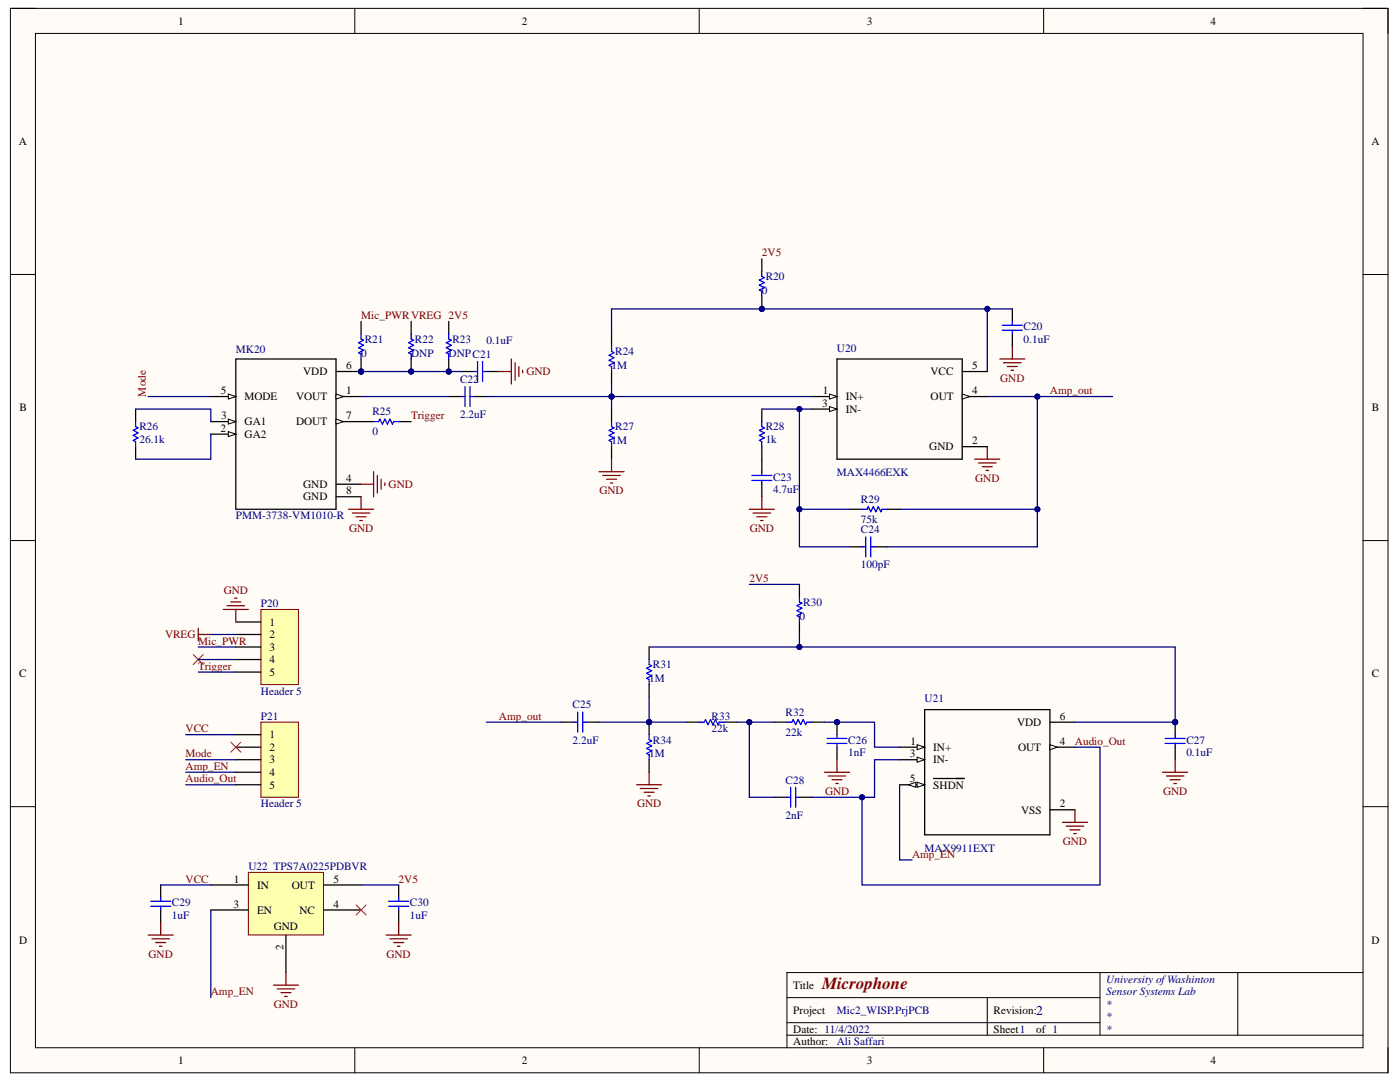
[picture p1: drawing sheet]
<svg xmlns="http://www.w3.org/2000/svg" width="279mm" height="216mm" viewBox="0 0 279 216" stroke-linecap="round" stroke-linejoin="round" font-family="sans-serif">
<defs><g id="words">
<text font-size="3.4" fill="#800000" x="164.1" y="197.3">Microphone</text>
<text font-size="2.7" fill="#000080" x="206.8" y="202.5">2</text>
<g font-size="2.2">
<text x="35.6" y="4.9">1</text>
<text x="104.1" y="4.9">2</text>
<text x="173" y="4.9">3</text>
<text x="241.6" y="4.9">4</text>
<text x="3.8" y="29">A</text>
<text x="273.7" y="29">A</text>
<text x="60.5" y="74.9">VDD</text>
<text x="69.1" y="73.7">6</text>
<text x="185.7" y="74.9">VCC</text>
<text x="194" y="73.7">5</text>
<text x="3.9" y="82.1">B</text>
<text x="44.1" y="78.6">5</text>
<text x="44.1" y="83.6">3</text>
<text x="48.8" y="79.9">MODE</text>
<text x="59.1" y="79.9">VOUT</text>
<text x="69.1" y="83.6">7</text>
<text x="69.1" y="78.6">1</text>
<text x="164.1" y="81.1">3</text>
<text x="164.2" y="78.6">1</text>
<text x="168.8" y="82.4">IN-</text>
<text x="168.8" y="79.9">IN+</text>
<text x="185.7" y="79.9">OUT</text>
<text x="194" y="78.6">4</text>
<text x="273.8" y="82.1">B</text>
<text x="44" y="86.1">2</text>
<text x="48.8" y="87.4">GA2</text>
<text x="48.8" y="84.9">GA1</text>
<text x="59.1" y="84.9">DOUT</text>
<text x="185.5" y="89.9">GND</text>
<text x="194" y="88.6">2</text>
<text x="60.5" y="99.9">GND</text>
<text x="60.5" y="97.4">GND</text>
<text x="69.1" y="98.6">8</text>
<text x="69.1" y="96.1">4</text>
<text x="53.8" y="124.9">1</text>
<text x="53.8" y="127.3">2</text>
<text x="53.8" y="129.8">3</text>
<text x="3.8" y="135.2">C</text>
<text x="53.8" y="132.4">4</text>
<text x="53.8" y="134.9">5</text>
<text x="273.8" y="135.2">C</text>
<text x="211.5" y="143.6">6</text>
<text x="53.8" y="147.3">1</text>
<text x="53.8" y="149.8">2</text>
<text x="181.7" y="148.6">1</text>
<text x="186.3" y="149.8">IN+</text>
<text x="203" y="144.9">VDD</text>
<text x="203.2" y="149.8">OUT</text>
<text x="211.5" y="148.6">4</text>
<text x="53.8" y="152.3">3</text>
<text x="53.8" y="154.8">4</text>
<text x="181.6" y="151.1">3</text>
<text x="186.3" y="152.3">IN-</text>
<text x="53.8" y="157.4">5</text>
<text x="181.6" y="156.1">5</text>
<text x="186.3" y="157.4">SHDN</text>
<text x="211.5" y="161.1">2</text>
<text x="203.8" y="162.4">VSS</text>
<text x="46.7" y="176.1">1</text>
<text x="51.3" y="177.3">IN</text>
<text x="58.2" y="177.3">OUT</text>
<text x="66.6" y="176.1">5</text>
<text x="46.6" y="181.1">3</text>
<text x="51.3" y="182.3">EN</text>
<text x="54.6" y="185.6">GND</text>
<text x="59.8" y="182.3">NC</text>
<text x="66.6" y="181.1">4</text>
<text x="3.8" y="188.3">D</text>
<text x="56.6" y="189.6" transform="rotate(-90 56.6 189.6)">2</text>
<text x="273.7" y="188.3">D</text>
<text x="158.3" y="197.3">Title</text>
<text x="158.3" y="202.3">Project</text>
<text x="198.3" y="202.3">Revision:</text>
<text x="158.3" y="208.6">Author:</text>
<text x="158.3" y="206.1">Date: 11/4/2022</text>
<text x="198.3" y="206.1">Sheet1</text>
<text x="206.8" y="206.1">of 1</text>
<text x="35.6" y="212.3">1</text>
<text x="104.1" y="212.3">2</text>
<text x="173" y="212.3">3</text>
<text x="241.6" y="212.3">4</text>
</g>
<g font-size="2.2" fill="#800000">
<text x="152" y="51.2">2V5</text>
<text x="72.1" y="63.6">Mic_PWRVREG 2V5</text>
<text x="105.1" y="74.9">GND</text>
<text x="199.6" y="76.1">GND</text>
<text x="29.1" y="79.1" transform="rotate(-90 29.1 79.1)">Mode</text>
<text x="82" y="83.6">Trigger</text>
<text x="209.5" y="78.6">Amp_out</text>
<text x="77.6" y="97.4">GND</text>
<text x="119.6" y="98.6">GND</text>
<text x="194.6" y="96.1">GND</text>
<text x="69.7" y="106.1">GND</text>
<text x="149.6" y="106.1">GND</text>
<text x="44.7" y="118.6">GND</text>
<text x="149.5" y="116.1">2V5</text>
<text x="32.9" y="127.3">VREG</text>
<text x="39.5" y="128.6">Mic_PWR</text>
<text x="39.5" y="133.6">Trigger</text>
<text x="99.6" y="143.6">Amp_out</text>
<text x="37" y="146.1">VCC</text>
<text x="214.5" y="148.6">Audio_Out</text>
<text x="37" y="153.6">Amp_EN</text>
<text x="37" y="151.1">Mode</text>
<text x="37" y="156.1">Audio_Out</text>
<text x="127.1" y="161.1">GND</text>
<text x="164.6" y="158.6">GND</text>
<text x="232.1" y="158.6">GND</text>
<text x="182" y="171.1">Amp_EN</text>
<text x="212.1" y="168.6">GND</text>
<text x="37" y="176.1">VCC</text>
<text x="79.6" y="176.1">2V5</text>
<text x="29.6" y="191.1">GND</text>
<text x="77.1" y="191.1">GND</text>
<text x="42.1" y="198.6">Amp_EN</text>
<text x="54.6" y="201.1">GND</text>
</g>
<g font-size="2.2" fill="#000080">
<text x="152" y="58.6">0</text>
<text x="152.8" y="55.9">R20</text>
<text x="204.3" y="65.9">C20</text>
<text x="47.1" y="70.4">MK20</text>
<text x="72.1" y="71.2">0</text>
<text x="72.8" y="68.4">R21</text>
<text x="82" y="71.2">DNP</text>
<text x="82.8" y="68.4">R22</text>
<text x="89.5" y="71.2">DNPC21</text>
<text x="90.3" y="68.4">R23</text>
<text x="97.1" y="68.7">0.1uF</text>
<text x="122.8" y="70.9">R24</text>
<text x="167" y="70.1">U20</text>
<text x="204.3" y="68.4">0.1uF</text>
<text x="91.8" y="76.4">C22</text>
<text x="122.1" y="73.7">1M</text>
<text x="74.3" y="82.9">R25</text>
<text x="91.8" y="83.4">2.2uF</text>
<text x="27.8" y="88.4">26.1k</text>
<text x="27.8" y="85.9">R26</text>
<text x="74.3" y="86.9">0</text>
<text x="122.1" y="88.6">1M</text>
<text x="122.8" y="85.9">R27</text>
<text x="152.8" y="88.4">1k</text>
<text x="152.8" y="85.9">R28</text>
<text x="154.3" y="95.9">C23</text>
<text x="167" y="95">MAX4466EXK</text>
<text x="154.3" y="98.4">4.7uF</text>
<text x="171.8" y="100.4">R29</text>
<text x="47.1" y="103.6">PMM-3738-VM1010-R</text>
<text x="171.8" y="104.4">75k</text>
<text x="171.8" y="106.4">C24</text>
<text x="171.8" y="113.4">100pF</text>
<text x="52.1" y="121.1">P20</text>
<text x="159.5" y="123.6">0</text>
<text x="160.3" y="120.9">R30</text>
<text x="129.5" y="136.1">1M</text>
<text x="130.3" y="133.4">R31</text>
<text x="52.1" y="138.6">Header 5</text>
<text x="52.1" y="143.6">P21</text>
<text x="114.3" y="141.3">C25</text>
<text x="142" y="143.6">R33</text>
<text x="156.8" y="142.9">R32</text>
<text x="184.5" y="140.1">U21</text>
<text x="114.3" y="148.4">2.2uF</text>
<text x="130.3" y="148.4">R34</text>
<text x="142" y="146.1">22k</text>
<text x="156.8" y="146.8">22k</text>
<text x="169.3" y="148.4">C26</text>
<text x="236.8" y="148.4">C27</text>
<text x="129.5" y="151.1">1M</text>
<text x="169.3" y="150.9">1nF</text>
<text x="236.8" y="150.9">0.1uF</text>
<text x="52.1" y="161.1">Header 5</text>
<text x="156.8" y="156.4">C28</text>
<text x="156.8" y="163.3">2nF</text>
<text x="49.6" y="173.6">U22 TPS7A0225PDBVR</text>
<text x="184.5" y="170">MAX9911EXT</text>
<text x="34.3" y="183.3">1uF</text>
<text x="34.3" y="180.8">C29</text>
<text x="81.8" y="183.3">1uF</text>
<text x="81.8" y="180.8">C30</text>
<text x="220.8" y="196.1">University ofWashinton</text>
<text x="167" y="202.3">Mic2_WISP.PrjPCB</text>
<text x="220.8" y="198.6">Sensor Systems Lab</text>
<text x="220.8" y="201.1">*</text>
<text x="220.8" y="203.6">*</text>
<text x="167" y="208.6">Ali Saffari</text>
<text x="220.8" y="206.1">*</text>
</g>
</g></defs>
<path d="M2.1 1.7h274.9v212.4h-274.9z" fill-rule="evenodd" fill="#fffcf8"/>
<path d="M2.1 1.7h274.9v212.4h-274.9z" fill="none" stroke="#000" stroke-width=".2"/>
<path d="M7.1 6.7h264.9v202.4h-264.9z" fill-rule="evenodd" fill="#fffcf8"/>
<g fill="none" stroke="#000" stroke-width=".2">
<path d="M2.1 1.7h5M7.1 6.7h264.9v202.4h-264.9zM70.8 1.7v5M139.5 1.7v5M208.3 1.7v5M272 1.7h5v5M2.1 54.8h5M272 54.8h5M2.1 107.9h5M272 107.9h5M2.1 161h5M272 161h5"/>
<path d="M157 199.1h62.5M197 199.1v7.5M219.5 194.1v12.5M247 194.1v12.5M272 194.1h-115v15M70.8 209.1v5M139.5 209.1v5M157 206.6h115M157 204.1h62.5M208.3 209.1v5M277 209.1v5"/>
</g>
<circle cx="72.1" cy="74.1" r=".5" fill="#000080"/>
<circle cx="72.1" cy="74.1" r=".5" fill="none" stroke="#000080" stroke-width=".2"/>
<path d="M47.1 71.6h20v30h-20zM67.1 84.1h5M67.1 99.1h5M67.1 96.6h5" fill="none" stroke="#000" stroke-width=".25"/>
<path d="M67.1 83.6l1.5 .5-1.5 .5z" fill="#f8fcff"/>
<path d="M67.1 83.6l1.5 .5-1.5 .5z" fill="none" stroke="#000" stroke-width=".2"/>
<path d="M67.1 79.1h5" fill="none" stroke="#000" stroke-width=".25"/>
<path d="M67.1 78.6l1.5 .5-1.5 .5z" fill="#f8fcff"/>
<path d="M67.1 78.6l1.5 .5-1.5 .5z" fill="none" stroke="#000" stroke-width=".2"/>
<path d="M67.1 74.1h5" fill="none" stroke="#000" stroke-width=".25"/>
<circle cx="72.1" cy="74.1" r=".5" fill="#000080"/>
<circle cx="72.1" cy="74.1" r=".5" fill="none" stroke="#000080" stroke-width=".2"/>
<path d="M42.1 86.6h5" fill="none" stroke="#000" stroke-width=".25"/>
<path d="M45.6 86.1l1.5 .5-1.5 .5z" fill="#f8fcff"/>
<path d="M45.6 86.1l1.5 .5-1.5 .5z" fill="none" stroke="#000" stroke-width=".2"/>
<path d="M42.1 84.1h5" fill="none" stroke="#000" stroke-width=".25"/>
<path d="M45.6 83.6l1.5 .5-1.5 .5z" fill="#f8fcff"/>
<path d="M45.6 83.6l1.5 .5-1.5 .5z" fill="none" stroke="#000" stroke-width=".2"/>
<path d="M42.1 79.1h5" fill="none" stroke="#000" stroke-width=".25"/>
<path d="M45.6 78.6l1.5 .5-1.5 .5z" fill="#f8fcff"/>
<path d="M45.6 78.6l1.5 .5-1.5 .5z" fill="none" stroke="#000" stroke-width=".2"/>
<g fill="none" stroke="#000" stroke-width=".25">
<path d="M89.6 79.1h2.5M92.1 74.1h2.5M94.6 79.1h2.5M97.1 74.1h2.5M122 66.6v2.5M122 74.1v2.5M202 61.6v2.5M202 66.6v2.5M27.1 81.6v2.5M27.1 89.1v2.5M72.1 84.1h2.5M79.6 84.1h2.5"/>
<path d="M122 81.6v2.5M122 89.1v2.5M152 81.6v2.5M152 89.1v2.5M169.5 101.6h2.5M169.5 109.1h2.5M174.5 109.1h2.5M177 101.6h2.5M184.5 141.6h25v25h-25zM209.5 149.1h5M209.5 161.6h5"/>
</g>
<g fill="none" stroke="#00f" stroke-width=".25">
<path d="M92.1 79.1h.7M92.8 77.1v4M93.8 77.1v4M93.8 79.1h.8M94.6 74.1h.7M95.3 72.1v4M96.3 72.1v4M96.3 74.1h.8M122 69.1v1l.5 .3-1 .5 1 .5-1 .5 1 .5-1 .5 .5 .2v1M200 65.9h4M200 64.9h4M202 64.1v.8"/>
<path d="M202 65.9v.7M27.1 84.1v1l.5 .3-1 .5 1 .5-1 .5 1 .5-1 .5 .5 .2v1M74.6 84.1h1l.2-.5 .5 1 .5-1 .5 1 .5-1 .5 1 .3-.5h1M122 84.1v1l.5 .3-1 .5 1 .5-1 .5 1 .5-1 .5 .5 .2v1M152 84.1v1l.5 .3-1 .5 1 .5-1 .5 1 .5-1 .5 .5 .2v1M172 109.1h.8M172 101.6h1l.3-.5 .5 1 .5-1 .5 1 .5-1 .5 1 .2-.5h1M172.8 107.1v4M173.8 107.1v4M173.8 109.1h.7"/>
</g>
<g fill="none" stroke="#800000" stroke-width=".25">
<path d="M99.6 74.1h2.5M102.1 71.6v5M102.8 72.4v3.5M103.6 73.1v2M104.3 73.9v.5M199.5 71.6h5M200.3 72.4h3.5M201 73.1h2M201.8 73.9h.5M202 69.1v2.5M72.1 99.1v2.5M72.1 96.6h2.5"/>
<path d="M74.6 94.1v5M75.3 94.9v3.5M76.1 95.6v2M76.8 96.4v.5M119.5 94.1h5M120.3 94.9h3.5M121 95.6h2M121.8 96.4h.5M122 91.6v2.5M152 99.1v2.5M194.5 91.6h5M195.3 92.4h3.5"/>
<path d="M196 93.1h2M196.8 93.9h.5M197 89.1v2.5M69.6 101.6h5M70.3 102.4h3.5M71.1 103.1h2M71.8 103.9h.5M149.5 101.6h5M150.3 102.4h3.5M151 103.1h2M151.8 103.9h.5"/>
</g>
<path d="M209.5 148.6l1.5 .5-1.5 .5z" fill="#f8fcff"/>
<path d="M209.5 148.6l1.5 .5-1.5 .5z" fill="none" stroke="#000" stroke-width=".2"/>
<path d="M179.5 156.6h5M209.5 144.1h5" fill="none" stroke="#000" stroke-width=".25"/>
<path d="M183 156.1l1.5 .5-1.5 .5z" fill="#f8fcff"/>
<path d="M183 156.1l1.5 .5-1.5 .5z" fill="none" stroke="#000" stroke-width=".2"/>
<path d="M181.3 156.6l1.5-.5v1z" fill="#f8fcff"/>
<path d="M181.3 156.6l1.5-.5v1z" fill="none" stroke="#000" stroke-width=".2"/>
<path d="M179.5 151.6h5M186.3 155.3h6.1" fill="none" stroke="#000" stroke-width=".25"/>
<path d="M183 151.1l1.5 .5-1.5 .5z" fill="#f8fcff"/>
<path d="M183 151.1l1.5 .5-1.5 .5z" fill="none" stroke="#000" stroke-width=".2"/>
<path d="M179.5 149.1h5" fill="none" stroke="#000" stroke-width=".25"/>
<path d="M183 148.6l1.5 .5-1.5 .5z" fill="#f8fcff"/>
<path d="M183 148.6l1.5 .5-1.5 .5z" fill="none" stroke="#000" stroke-width=".2"/>
<path d="M212 164.1h5M212.8 164.8h3.5M213.5 165.6h2M214.3 166.3h.5M214.5 161.6v2.5" fill="none" stroke="#800000" stroke-width=".25"/>
<circle cx="234.5" cy="144.1" r=".5" fill="#000080"/>
<circle cx="234.5" cy="144.1" r=".5" fill="none" stroke="#000080" stroke-width=".2"/>
<path d="M234.5 144.1v2.5M234.5 149.1v2.5" fill="none" stroke="#000" stroke-width=".25"/>
<circle cx="234.5" cy="144.1" r=".5" fill="#000080"/>
<circle cx="234.5" cy="144.1" r=".5" fill="none" stroke="#000080" stroke-width=".2"/>
<path d="M232.5 147.3h4M232.5 148.3h4M234.5 146.6v.7M234.5 148.3v.8" fill="none" stroke="#00f" stroke-width=".25"/>
<path d="M232 154.1h5M232.8 154.8h3.5M233.5 155.6h2M234.3 156.3h.5M234.5 151.6v2.5" fill="none" stroke="#800000" stroke-width=".25"/>
<circle cx="167" cy="144.1" r=".5" fill="#000080"/>
<circle cx="167" cy="144.1" r=".5" fill="none" stroke="#000080" stroke-width=".2"/>
<path d="M167 144.1v2.5" fill="none" stroke="#000" stroke-width=".25"/>
<circle cx="167" cy="144.1" r=".5" fill="#000080"/>
<circle cx="167" cy="144.1" r=".5" fill="none" stroke="#000080" stroke-width=".2"/>
<path d="M129.5 129.1v2.5M129.5 136.6v2.5M137 144.1h2.5M144.5 144.1h2.5M154.5 144.1h2.5M154.5 159.1h2.5M159.5 159.1h2.5M162 144.1h2.5M167 149.1v2.5" fill="none" stroke="#000" stroke-width=".25"/>
<path d="M129.5 131.6v1l.5 .3-1 .5 1 .4-1 .6 1 .4-1 .6 .5 .2v1M139.5 144.1h1l.3-.5 .5 1 .5-1 .5 1 .5-1 .5 1 .2-.5h1M157 144.1h1l.3-.5 .5 1 .5-1 .5 1 .5-1 .5 1 .2-.5h1M157 159.1h.8M157.8 157.1v4M158.8 157.1v4M158.8 159.1h.7M165 148.3h4M165 147.3h4M167 146.6v.7M167 148.3v.8" fill="none" stroke="#00f" stroke-width=".25"/>
<path d="M164.5 154.1h5M165.3 154.8h3.5M166 155.6h2M166.8 156.3h.5M167 151.6v2.5" fill="none" stroke="#800000" stroke-width=".25"/>
<circle cx="129.5" cy="144.1" r=".5" fill="#000080"/>
<circle cx="129.5" cy="144.1" r=".5" fill="none" stroke="#000080" stroke-width=".2"/>
<path d="M129.5 144.1v2.5" fill="none" stroke="#000" stroke-width=".25"/>
<circle cx="129.5" cy="144.1" r=".5" fill="#000080"/>
<circle cx="129.5" cy="144.1" r=".5" fill="none" stroke="#000080" stroke-width=".2"/>
<path d="M167 71.6h25v20h-25zM192 79.1h5M192 89.1h5M129.5 151.6v2.5" fill="none" stroke="#000" stroke-width=".25"/>
<path d="M129.5 146.6v1l.5 .2-1 .5 1 .5-1 .5 1 .5-1 .5 .5 .3v1" fill="none" stroke="#00f" stroke-width=".25"/>
<path d="M127 156.6h5M127.8 157.3h3.5M128.5 158.1h2M129.3 158.8h.5M129.5 154.1v2.5" fill="none" stroke="#800000" stroke-width=".25"/>
<path d="M192 78.6l1.5 .5-1.5 .5z" fill="#f8fcff"/>
<path d="M192 78.6l1.5 .5-1.5 .5z" fill="none" stroke="#000" stroke-width=".2"/>
<path d="M192 74.1h5M162 81.6h5" fill="none" stroke="#000" stroke-width=".25"/>
<path d="M165.5 81.1l1.5 .5-1.5 .5z" fill="#f8fcff"/>
<path d="M165.5 81.1l1.5 .5-1.5 .5z" fill="none" stroke="#000" stroke-width=".2"/>
<path d="M162 79.1h5" fill="none" stroke="#000" stroke-width=".25"/>
<path d="M165.5 78.6l1.5 .5-1.5 .5z" fill="#f8fcff"/>
<path d="M165.5 78.6l1.5 .5-1.5 .5z" fill="none" stroke="#000" stroke-width=".2"/>
<path d="M152 91.6v2.5M152 96.6v2.5M112.1 144.1h2.5M117 144.1h2.5" fill="none" stroke="#000" stroke-width=".25"/>
<path d="M150 94.9h4M150 95.9h4M152 94.1v.8M152 95.9v.7M114.6 144.1h.7M115.3 142.1v4M116.3 142.1v4M116.3 144.1h.7" fill="none" stroke="#00f" stroke-width=".25"/>
<path d="M52.1 121.6h7.5v15h-7.5z" fill-rule="evenodd" fill="#ffffb0"/>
<path d="M52.1 121.6h7.5v15h-7.5z" fill="none" stroke="#800000" stroke-width=".2"/>
<path d="M47.1 124.1h5M47.1 126.6h5M47.1 129.1h5M47.1 131.6h5M47.1 134.1h5" fill="none" stroke="#000" stroke-width=".25"/>
<path d="M52.1 144.1h7.5v15h-7.5z" fill-rule="evenodd" fill="#ffffb0"/>
<path d="M52.1 144.1h7.5v15h-7.5z" fill="none" stroke="#800000" stroke-width=".2"/>
<path d="M47.1 146.6h5M47.1 149.1h5M47.1 151.6h5M47.1 154.1h5M47.1 156.6h5" fill="none" stroke="#000" stroke-width=".25"/>
<path d="M49.6 174.1h15v12.5h-15z" fill-rule="evenodd" fill="#ffffb0"/>
<path d="M49.6 174.1h15v12.5h-15z" fill="none" stroke="#800000" stroke-width=".2"/>
<path d="M32.1 176.6v2.5M42.1 176.6h7.5M64.6 176.6h7.5M79.6 176.6v2.5M32.1 181.6v2.5M42.1 181.6h7.5M57.1 186.6v7.5M64.6 181.6h7.5M79.6 181.6v2.5" fill="none" stroke="#000" stroke-width=".25"/>
<path d="M46.1 148.1l2 2M48.1 148.1l-2 2M71.1 180.6l2 2M73.1 180.6l-2 2" fill="none" stroke="#f00" stroke-width=".2"/>
<g fill="none" stroke="#800000" stroke-width=".25">
<path d="M46.8 119.4h.5M39.6 125.4v2.5M39.6 126.6h2.5M44.6 121.6h5M45.3 120.9h3.5M46.1 120.1h2M47.1 121.6v2.5M29.6 186.6h5M30.3 187.3h3.5M31.1 188.1h2M31.8 188.8h.5M32.1 184.1v2.5"/>
<path d="M54.6 196.6h5M55.3 197.3h3.5M56.1 198.1h2M56.8 198.8h.5M57.1 194.1v2.5M77.1 186.6h5M77.8 187.3h3.5M78.6 188.1h2M79.3 188.8h.5M79.6 184.1v2.5"/>
</g>
<path d="M30.1 179.8h4M32.1 179.1v.7M77.6 179.8h4M79.6 179.1v.7M30.1 180.8h4M32.1 180.8v.8M77.6 180.8h4M79.6 180.8v.8" fill="none" stroke="#00f" stroke-width=".25"/>
<circle cx="72.1" cy="74.1" r=".5" fill="#000080"/>
<circle cx="72.1" cy="74.1" r=".5" fill="none" stroke="#000080" stroke-width=".2"/>
<path d="M72.1 71.6v2.5" fill="none" stroke="#000" stroke-width=".25"/>
<circle cx="72.1" cy="74.1" r=".5" fill="#000080"/>
<circle cx="72.1" cy="74.1" r=".5" fill="none" stroke="#000080" stroke-width=".2"/>
<path d="M72.1 64.1v2.5" fill="none" stroke="#000" stroke-width=".25"/>
<path d="M72.1 66.6v1l.5 .3-1 .5 1 .5-1 .5 1 .5-1 .5 .5 .2v1" fill="none" stroke="#00f" stroke-width=".25"/>
<circle cx="82.1" cy="74.1" r=".5" fill="#000080"/>
<circle cx="82.1" cy="74.1" r=".5" fill="none" stroke="#000080" stroke-width=".2"/>
<path d="M82.1 71.6v2.5" fill="none" stroke="#000" stroke-width=".25"/>
<circle cx="82.1" cy="74.1" r=".5" fill="#000080"/>
<circle cx="82.1" cy="74.1" r=".5" fill="none" stroke="#000080" stroke-width=".2"/>
<path d="M82.1 64.1v2.5" fill="none" stroke="#000" stroke-width=".25"/>
<path d="M82.1 66.6v1l.5 .3-1 .5 1 .5-1 .5 1 .5-1 .5 .5 .2v1" fill="none" stroke="#00f" stroke-width=".25"/>
<circle cx="89.6" cy="74.1" r=".5" fill="#000080"/>
<circle cx="89.6" cy="74.1" r=".5" fill="none" stroke="#000080" stroke-width=".2"/>
<path d="M89.6 71.6v2.5" fill="none" stroke="#000" stroke-width=".25"/>
<circle cx="89.6" cy="74.1" r=".5" fill="#000080"/>
<circle cx="89.6" cy="74.1" r=".5" fill="none" stroke="#000080" stroke-width=".2"/>
<path d="M89.6 64.1v2.5" fill="none" stroke="#000" stroke-width=".25"/>
<path d="M89.6 66.6v1l.5 .3-1 .5 1 .5-1 .5 1 .5-1 .5 .5 .2v1" fill="none" stroke="#00f" stroke-width=".25"/>
<circle cx="152" cy="61.6" r=".5" fill="#000080"/>
<circle cx="152" cy="61.6" r=".5" fill="none" stroke="#000080" stroke-width=".2"/>
<path d="M152 59.1v2.5" fill="none" stroke="#000" stroke-width=".25"/>
<circle cx="152" cy="61.6" r=".5" fill="#000080"/>
<circle cx="152" cy="61.6" r=".5" fill="none" stroke="#000080" stroke-width=".2"/>
<path d="M152 51.6v2.5M159.5 116.6v2.5M159.5 124.1v2.5" fill="none" stroke="#000" stroke-width=".25"/>
<path d="M152 54.1v1l.5 .3-1 .5 1 .5-1 .5 1 .5-1 .5 .5 .2v1M159.5 119.1v1l.5 .3-1 .5 1 .5-1 .5 1 .5-1 .5 .5 .2v1" fill="none" stroke="#00f" stroke-width=".25"/>
<path d="M38.6 130.6l2 2M40.6 130.6l-2 2" fill="none" stroke="#f00" stroke-width=".2"/>
<path d="M72.1 79.1h17.5M122 79.1v2.5" fill="none" stroke="#000080" stroke-width=".25"/>
<circle cx="122" cy="79.1" r=".5" fill="#000080"/>
<circle cx="122" cy="79.1" r=".5" fill="none" stroke="#000080" stroke-width=".2"/>
<path d="M159.5 101.6v7.5h10" fill="none" stroke="#000080" stroke-width=".25"/>
<circle cx="159.5" cy="101.6" r=".5" fill="#000080"/>
<circle cx="159.5" cy="101.6" r=".5" fill="none" stroke="#000080" stroke-width=".2"/>
<path d="M179.5 101.6h27.5v7.5h-30" fill="none" stroke="#000080" stroke-width=".25"/>
<circle cx="207" cy="101.6" r=".5" fill="#000080"/>
<circle cx="207" cy="101.6" r=".5" fill="none" stroke="#000080" stroke-width=".2"/>
<path d="M197 79.1h10v22.5" fill="none" stroke="#000080" stroke-width=".25"/>
<circle cx="207" cy="101.6" r=".5" fill="#000080"/>
<circle cx="207" cy="101.6" r=".5" fill="none" stroke="#000080" stroke-width=".2"/>
<circle cx="207" cy="79.1" r=".5" fill="#000080"/>
<circle cx="207" cy="79.1" r=".5" fill="none" stroke="#000080" stroke-width=".2"/>
<path d="M162 81.6h-2.5v20h10" fill="none" stroke="#000080" stroke-width=".25"/>
<circle cx="159.5" cy="81.6" r=".5" fill="#000080"/>
<circle cx="159.5" cy="81.6" r=".5" fill="none" stroke="#000080" stroke-width=".2"/>
<circle cx="159.5" cy="101.6" r=".5" fill="#000080"/>
<circle cx="159.5" cy="101.6" r=".5" fill="none" stroke="#000080" stroke-width=".2"/>
<path d="M152 81.6h7.5" fill="none" stroke="#000080" stroke-width=".25"/>
<circle cx="159.5" cy="81.6" r=".5" fill="#000080"/>
<circle cx="159.5" cy="81.6" r=".5" fill="none" stroke="#000080" stroke-width=".2"/>
<path d="M122 76.6v2.5h-24.9" fill="none" stroke="#000080" stroke-width=".25"/>
<circle cx="122" cy="79.1" r=".5" fill="#000080"/>
<circle cx="122" cy="79.1" r=".5" fill="none" stroke="#000080" stroke-width=".2"/>
<path d="M122 79.1h40" fill="none" stroke="#000080" stroke-width=".25"/>
<circle cx="122" cy="79.1" r=".5" fill="#000080"/>
<circle cx="122" cy="79.1" r=".5" fill="none" stroke="#000080" stroke-width=".2"/>
<path d="M207 79.1h15" fill="none" stroke="#000080" stroke-width=".25"/>
<circle cx="207" cy="79.1" r=".5" fill="#000080"/>
<circle cx="207" cy="79.1" r=".5" fill="none" stroke="#000080" stroke-width=".2"/>
<path d="M122 66.6v-5h75v12.5" fill="none" stroke="#000080" stroke-width=".25"/>
<circle cx="152" cy="61.6" r=".5" fill="#000080"/>
<circle cx="152" cy="61.6" r=".5" fill="none" stroke="#000080" stroke-width=".2"/>
<circle cx="197" cy="61.6" r=".5" fill="#000080"/>
<circle cx="197" cy="61.6" r=".5" fill="none" stroke="#000080" stroke-width=".2"/>
<path d="M197 61.6h5" fill="none" stroke="#000080" stroke-width=".25"/>
<circle cx="197" cy="61.6" r=".5" fill="#000080"/>
<circle cx="197" cy="61.6" r=".5" fill="none" stroke="#000080" stroke-width=".2"/>
<path d="M149.5 144.1h5" fill="none" stroke="#000080" stroke-width=".25"/>
<circle cx="149.5" cy="144.1" r=".5" fill="#000080"/>
<circle cx="149.5" cy="144.1" r=".5" fill="none" stroke="#000080" stroke-width=".2"/>
<path d="M147 144.1h2.5v15h5" fill="none" stroke="#000080" stroke-width=".25"/>
<circle cx="149.5" cy="144.1" r=".5" fill="#000080"/>
<circle cx="149.5" cy="144.1" r=".5" fill="none" stroke="#000080" stroke-width=".2"/>
<path d="M162 159.1h10" fill="none" stroke="#000080" stroke-width=".25"/>
<circle cx="172" cy="159.1" r=".5" fill="#000080"/>
<circle cx="172" cy="159.1" r=".5" fill="none" stroke="#000080" stroke-width=".2"/>
<path d="M214.5 149.1h5v27.5h-47.5v-17.5h2.5v-7.5h5" fill="none" stroke="#000080" stroke-width=".25"/>
<circle cx="172" cy="159.1" r=".5" fill="#000080"/>
<circle cx="172" cy="159.1" r=".5" fill="none" stroke="#000080" stroke-width=".2"/>
<path d="M164.5 144.1h10v5h5" fill="none" stroke="#000080" stroke-width=".25"/>
<circle cx="167" cy="144.1" r=".5" fill="#000080"/>
<circle cx="167" cy="144.1" r=".5" fill="none" stroke="#000080" stroke-width=".2"/>
<path d="M97.1 144.1h15M119.5 144.1h17.5" fill="none" stroke="#000080" stroke-width=".25"/>
<circle cx="129.5" cy="144.1" r=".5" fill="#000080"/>
<circle cx="129.5" cy="144.1" r=".5" fill="none" stroke="#000080" stroke-width=".2"/>
<path d="M129.5 139.1v5" fill="none" stroke="#000080" stroke-width=".25"/>
<circle cx="129.5" cy="144.1" r=".5" fill="#000080"/>
<circle cx="129.5" cy="144.1" r=".5" fill="none" stroke="#000080" stroke-width=".2"/>
<path d="M29.6 79.1h12.5M72.1 74.1h20M27.1 81.6h15v2.5M42.1 86.6v5h-15M42.1 126.6h5M37.1 146.6h10M179.5 156.6v15h2.5M32.1 176.6h10M72.1 176.6h7.5M42.1 181.6v17.5" fill="none" stroke="#000080" stroke-width=".25"/>
<circle cx="89.6" cy="74.1" r=".5" fill="#000080"/>
<circle cx="89.6" cy="74.1" r=".5" fill="none" stroke="#000080" stroke-width=".2"/>
<circle cx="82.1" cy="74.1" r=".5" fill="#000080"/>
<circle cx="82.1" cy="74.1" r=".5" fill="none" stroke="#000080" stroke-width=".2"/>
<circle cx="72.1" cy="74.1" r=".5" fill="#000080"/>
<circle cx="72.1" cy="74.1" r=".5" fill="none" stroke="#000080" stroke-width=".2"/>
<path d="M39.6 129.1h7.5M39.6 131.6h7.5M39.6 134.1h7.5M37.1 154.1h10M37.1 156.6h10M37.1 151.6h10M214.5 144.1h20" fill="none" stroke="#000080" stroke-width=".25"/>
<circle cx="234.5" cy="144.1" r=".5" fill="#000080"/>
<circle cx="234.5" cy="144.1" r=".5" fill="none" stroke="#000080" stroke-width=".2"/>
<path d="M159.5 126.6v2.5" fill="none" stroke="#000080" stroke-width=".25"/>
<circle cx="159.5" cy="129.1" r=".5" fill="#000080"/>
<circle cx="159.5" cy="129.1" r=".5" fill="none" stroke="#000080" stroke-width=".2"/>
<path d="M149.5 116.6h10M129.5 129.1h105v15" fill="none" stroke="#000080" stroke-width=".25"/>
<circle cx="159.5" cy="129.1" r=".5" fill="#000080"/>
<circle cx="159.5" cy="129.1" r=".5" fill="none" stroke="#000080" stroke-width=".2"/>
<circle cx="234.5" cy="144.1" r=".5" fill="#000080"/>
<circle cx="234.5" cy="144.1" r=".5" fill="none" stroke="#000080" stroke-width=".2"/>
<use href="#words"/>
</svg>
